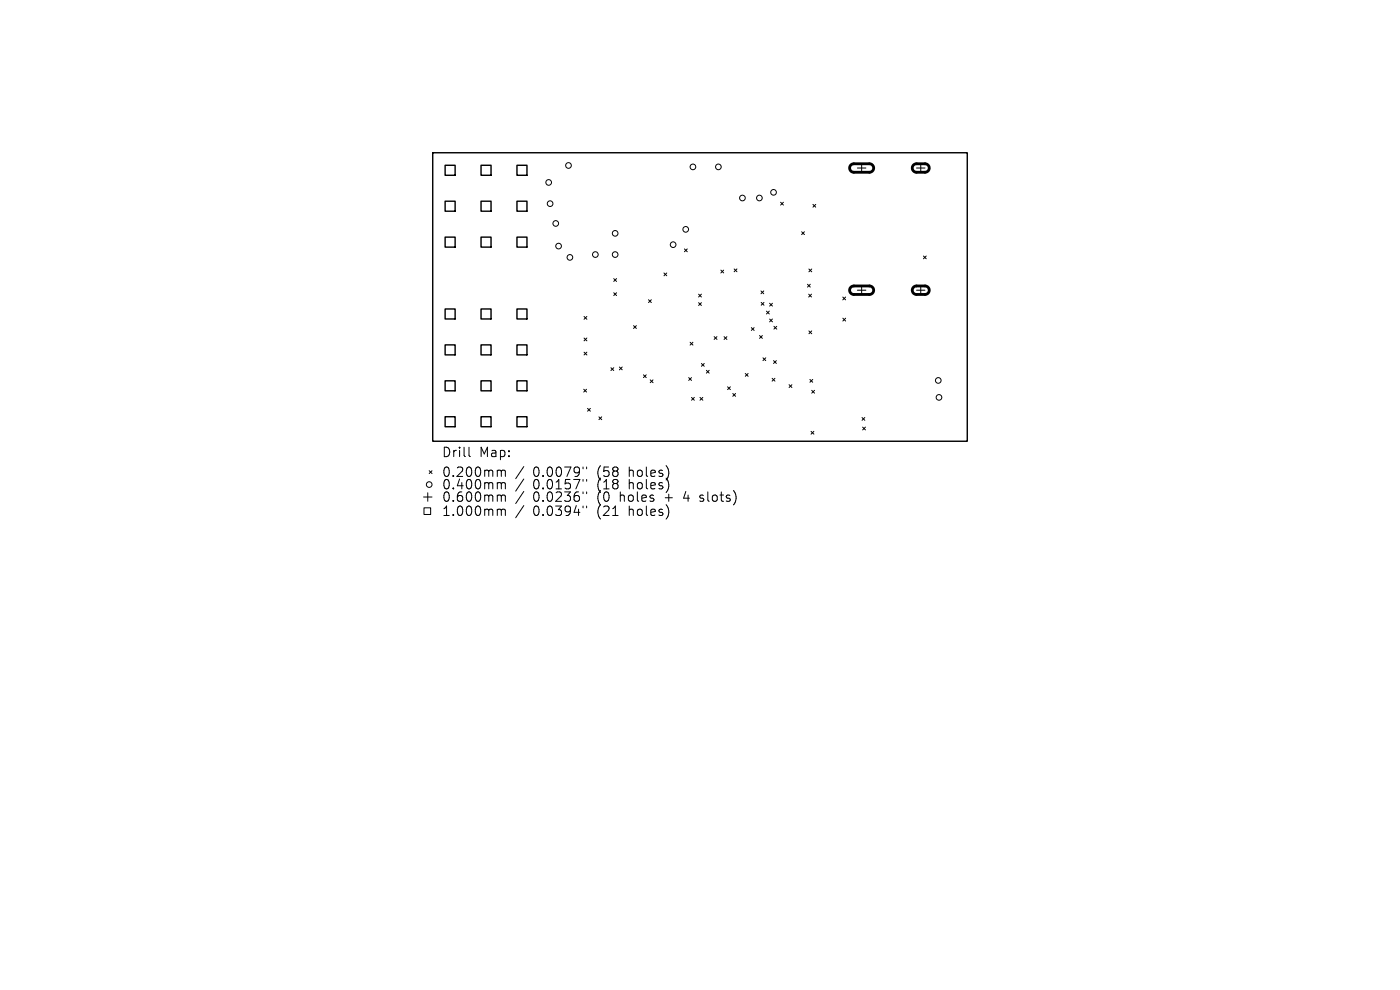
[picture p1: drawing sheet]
<svg xmlns="http://www.w3.org/2000/svg" width="297mm" height="210mm" viewBox="0 0 297 210" stroke-linecap="round" stroke-linejoin="round" font-family="sans-serif">
<defs><g id="words">
<g font-size="2.8">
<text x="93.7" y="97.3">Drill</text>
<text x="93.7" y="101.5">0.200mm</text>
<text x="101.7" y="97.3">Map:</text>
<text x="113.1" y="101.5">0.0079&quot;</text>
<text x="126.8" y="101.5">(58</text>
<text x="133.7" y="101.5">holes)</text>
<text x="93.7" y="104.1">0.400mm</text>
<text x="93.7" y="106.7">0.600mm</text>
<text x="113.1" y="104.1">0.0157&quot;</text>
<text x="113.1" y="106.7">0.0236&quot;</text>
<text x="126.8" y="104.1">(18</text>
<text x="126.8" y="106.7">(0</text>
<text x="131.8" y="106.7">holes</text>
<text x="133.7" y="104.1">holes)</text>
<text x="141.5" y="106.7">+</text>
<text x="145.7" y="106.7">4</text>
<text x="149.3" y="106.7">slots)</text>
<text x="93.7" y="109.7">1.000mm</text>
<text x="113.1" y="109.7">0.0394&quot;</text>
<text x="126.8" y="109.7">(21</text>
<text x="133.7" y="109.7">holes)</text>
</g>
</g></defs>
<g fill="none" stroke="#000" stroke-width=".3">
<path d="M91.8 32.4h113.4v61.2h-113.4zM94.4 35.1h2.2v2.1h-2.2zM102.1 35.1h2.1v2.1h-2.1zM109.7 35.1h2.1v2.1h-2.1zM94.4 42.7h2.2v2.1h-2.2zM94.4 50.3h2.2v2.1h-2.2zM102.1 42.7h2.1v2.1h-2.1zM102.1 50.3h2.1v2.1h-2.1zM109.7 42.7h2.1v2.1h-2.1zM109.7 50.3h2.1v2.1h-2.1zM94.4 65.5h2.2v2.2h-2.2zM94.4 73.2h2.2v2.1h-2.2z"/>
<path d="M102.1 65.5h2.1v2.2h-2.1zM102.1 73.2h2.1v2.1h-2.1zM109.7 65.5h2.1v2.2h-2.1zM109.7 73.2h2.1v2.1h-2.1zM94.4 80.8h2.2v2.1h-2.2zM94.4 88.4h2.2v2.1h-2.2zM102.1 80.8h2.1v2.1h-2.1zM102.1 88.4h2.1v2.1h-2.1zM109.7 80.8h2.1v2.1h-2.1zM109.7 88.4h2.1v2.1h-2.1z"/>
</g>
<g fill="none" stroke="#000" stroke-width=".21">
<path d="M181.9 35.6h1.8M182.8 34.7v1.8M194.4 35.6h1.8M195.3 34.7v1.8M130.2 59.1l.6 .6M130.8 59.1l-.6 .6M140.9 57.9l.6 .6M141.5 57.9l-.6 .6M145.2 52.8l.6 .6M145.8 52.8l-.6 .6M152.9 57.3l.6 .6M153.5 57.3l-.6 .6"/>
<path d="M155.7 57l.6 .6M156.3 57l-.6 .6M165.6 42.9l.6 .6M166.2 42.9l-.6 .6M170.1 49.2l.6 .6M170.7 49.2l-.6 .6M171.6 57.1l.6 .6M172.2 57.1l-.6 .6M172.5 43.4l.6 .6M173.1 43.4l-.6 .6M195.9 54.3l.6 .6M196.5 54.3l-.6 .6"/>
<path d="M123.9 67.1l.6 .6M123.9 71.7l.6 .6M123.9 74.7l.6 .6M124.5 67.1l-.6 .6M124.5 71.7l-.6 .6M124.5 74.7l-.6 .6M129.6 78l.6 .6M130.2 78l-.6 .6M130.2 62.1l.6 .6M130.8 62.1l-.6 .6M131.4 77.9l.6 .6M132 77.9l-.6 .6"/>
<path d="M134.4 69.1l.6 .6M135 69.1l-.6 .6M136.5 79.5l.6 .6M137.1 79.5l-.6 .6M137.6 63.6l.6 .6M138.2 63.6l-.6 .6M146.4 72.6l.6 .6M147 72.6l-.6 .6M148.2 62.4l.6 .6M148.2 64.2l.6 .6M148.8 62.4l-.6 .6M148.8 64.2l-.6 .6"/>
<path d="M148.8 77.1l.6 .6M149.4 77.1l-.6 .6M149.9 78.6l.6 .6M150.5 78.6l-.6 .6M151.5 71.4l.6 .6M152.1 71.4l-.6 .6M153.6 71.4l.6 .6M154.2 71.4l-.6 .6M158.1 79.2l.6 .6M158.7 79.2l-.6 .6M159.4 69.5l.6 .6M160 69.5l-.6 .6"/>
<path d="M161.1 71.2l.6 .6M161.4 61.7l.6 .6M161.5 64.1l.6 .6M161.7 71.2l-.6 .6M161.9 75.9l.6 .6M162 61.7l-.6 .6M162.1 64.1l-.6 .6M162.5 75.9l-.6 .6M162.6 66l.6 .6M163.2 66l-.6 .6M163.3 64.3l.6 .6M163.3 67.7l.6 .6"/>
<path d="M163.9 64.3l-.6 .6M163.9 67.7l-.6 .6M164.1 76.5l.6 .6M164.2 69.2l.6 .6M164.7 76.5l-.6 .6M164.8 69.2l-.6 .6M171.3 60.3l.6 .6M171.6 62.4l.6 .6M171.6 70.2l.6 .6M171.9 60.3l-.6 .6M172.2 62.4l-.6 .6M172.2 70.2l-.6 .6"/>
<path d="M178.8 63l.6 .6M178.8 67.5l.6 .6M179.4 63l-.6 .6M179.4 67.5l-.6 .6M181.9 61.6h1.8M182.8 60.7v1.8M194.4 61.6h1.8M195.3 60.7v1.8M91.1 99.9l.6 .6M91.7 99.9l-.6 .6M99.5 94.9v1.7l.3 .3M105.8 99.7l.5 .1 .1 .2"/>
<path d="M111.1 99l-1.7 2.5M123.7 99.1v.3M123.8 82.6l.6 .6M124.4 82.6l-.6 .6M124.4 99.1v.3M124.6 86.6l.6 .6M125.2 86.6l-.6 .6M127.1 88.4l.6 .6M127.7 88.4l-.6 .6M137.9 80.6l.6 .6M138.5 80.6l-.6 .6M146.1 80.1l.6 .6"/>
<path d="M146.7 80.1l-.6 .6M146.7 84.3l.6 .6M147.3 84.3l-.6 .6M148.5 84.3l.6 .6M149.1 84.3l-.6 .6M154.3 82.1l.6 .6M154.9 82.1l-.6 .6M155.5 83.5l.6 .6M156.1 83.5l-.6 .6M163.8 80.3l.6 .6M164.4 80.3l-.6 .6M167.4 81.6l.6 .6"/>
<path d="M168 81.6l-.6 .6M171.8 80.5l.6 .6M172.1 91.5l.6 .6M172.2 82.8l.6 .6M172.4 80.5l-.6 .6M172.7 91.5l-.6 .6M172.8 82.8l-.6 .6M182.9 88.6l.6 .6M183 90.6l.6 .6M183.5 88.6l-.6 .6M183.6 90.6l-.6 .6M89.9 105.4h1.8"/>
<path d="M89.9 107.7h1.5v1.4h-1.5zM90.8 104.5v1.8M105.8 102.4h.3l.3 .3M105.8 105h.3l.3 .3M105.8 108h.3l.3 .3M106.4 100l.2-.3 .5 .1 .1 1.3M106.4 100v1.1M106.4 102.7v1M106.4 105.3v1M106.4 108.3v1M106.4 102.7l.2-.3 .5 .1 .1 1.2M106.4 105.3l.2-.3 .5 .1 .1 1.2"/>
<path d="M106.4 108.3l.2-.3 .5 .1 .1 1.2M111.1 101.6l-1.7 2.6M111.1 104.3l-1.7 2.5M111.1 107.3l-1.7 2.5M123.7 101.7v.4M123.7 104.3v.4M123.7 107.3v.4M124.4 101.7v.4M124.4 104.3v.4M124.4 107.3v.4M148.4 106.3h.2M148.5 105.1v.5"/>
<circle cx="116.4" cy="38.7" r=".6"/>
<circle cx="120.6" cy="35.1" r=".6"/>
<circle cx="147" cy="35.4" r=".6"/>
<circle cx="152.4" cy="35.4" r=".6"/>
<circle cx="116.7" cy="43.2" r=".6"/>
<circle cx="117.9" cy="47.4" r=".6"/>
<circle cx="118.5" cy="52.2" r=".6"/>
<circle cx="120.9" cy="54.6" r=".6"/>
<circle cx="126.3" cy="54" r=".6"/>
<circle cx="130.5" cy="54" r=".6"/>
<circle cx="130.5" cy="49.5" r=".6"/>
<circle cx="142.8" cy="51.9" r=".6"/>
<circle cx="145.5" cy="48.7" r=".6"/>
<circle cx="157.5" cy="42" r=".6"/>
<circle cx="161.1" cy="42" r=".6"/>
<circle cx="164.1" cy="40.8" r=".6"/>
<circle cx="199" cy="80.7" r=".6"/>
<circle cx="199.2" cy="84.3" r=".6"/>
<circle cx="91.1" cy="102.8" r=".6"/>
</g>
<path d="M180.5 35l.6-.3h3.3a.9 .9 0 0 1 .9 .9 .9 .9 0 0 1-.9 .9h-3.3a.9 .9 0 0 1-.8-.5 .9 .9 0 0 1 .2-1zM193.8 35l.6-.3h1.8a.9 .9 0 0 1 .9 .9 .9 .9 0 0 1-.9 .9h-1.8a.9 .9 0 0 1-.8-.5 .9 .9 0 0 1 .2-1zM180.5 60.9l.6-.2h3.3a.9 .9 0 0 1 .9 .9 .9 .9 0 0 1-.9 .9h-3.3a.9 .9 0 0 1-.8-.6 .9 .9 0 0 1 .2-1zM193.8 60.9l.6-.2h1.8a.9 .9 0 0 1 .9 .9 .9 .9 0 0 1-.9 .9h-1.8a.9 .9 0 0 1-.8-.6 .9 .9 0 0 1 .2-1z" fill="none" stroke="#000" stroke-width=".6"/>
<use href="#words"/>
</svg>
